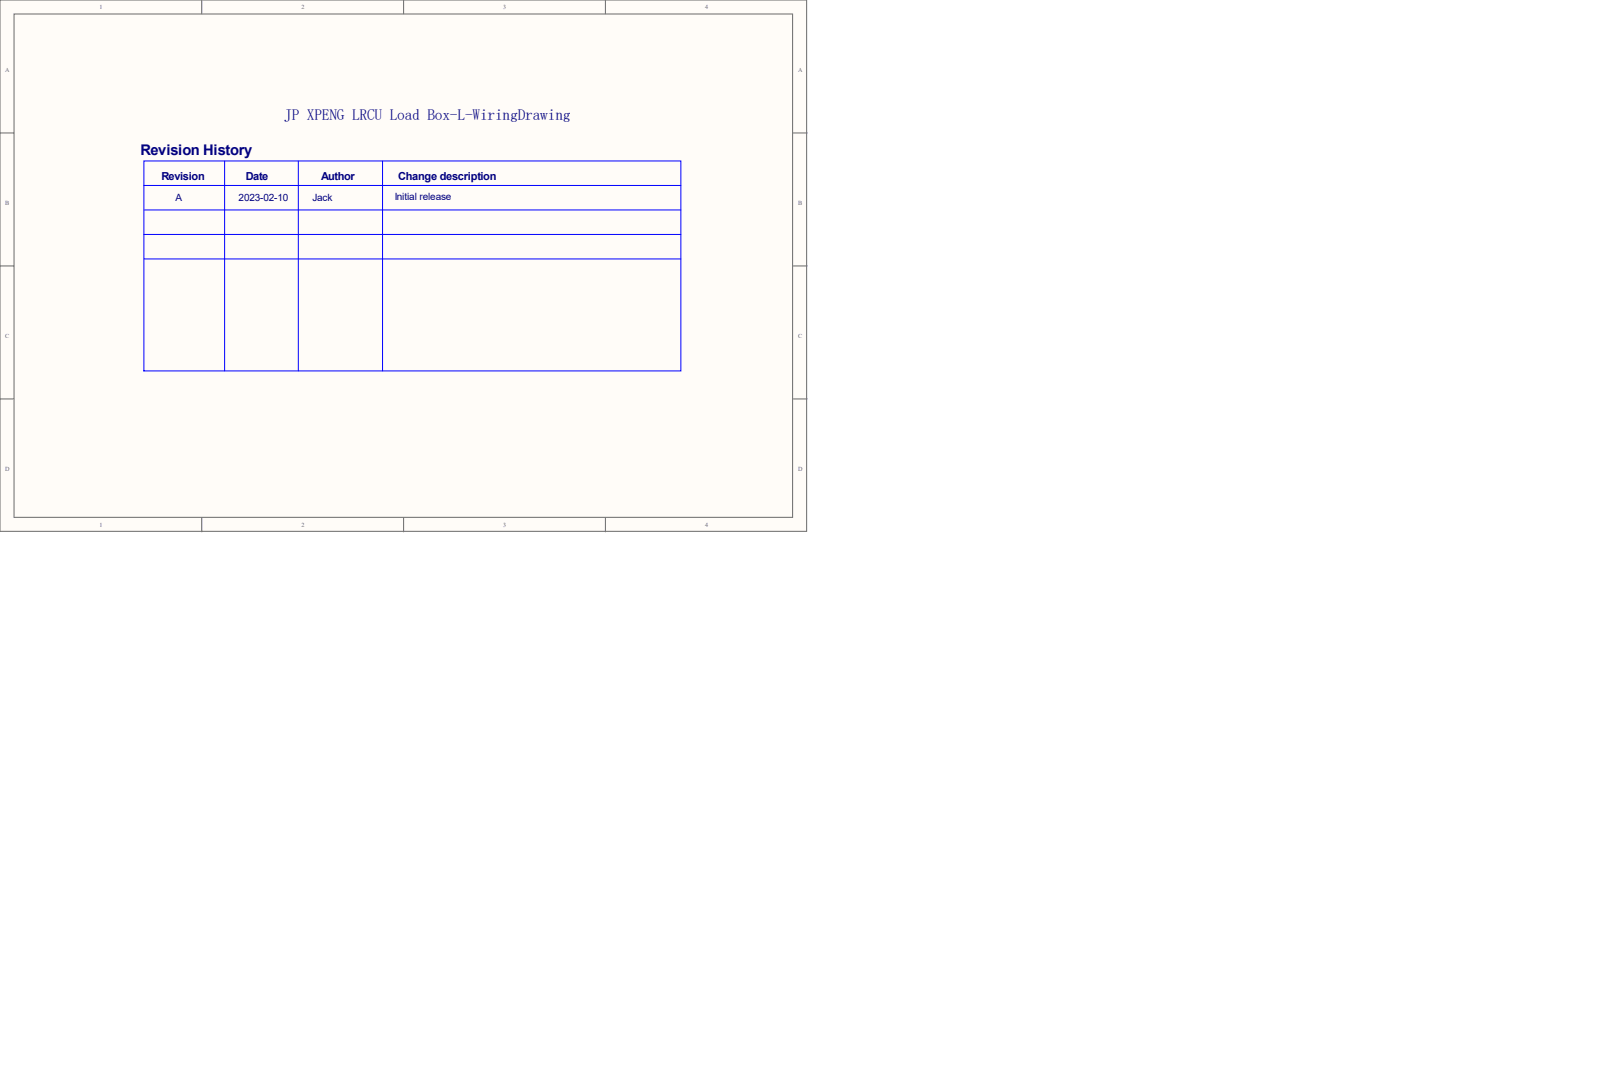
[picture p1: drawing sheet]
<svg xmlns="http://www.w3.org/2000/svg" width="292mm" height="193mm" viewBox="0 0 292 193" stroke-linecap="round" stroke-linejoin="round" font-family="sans-serif">
<defs><g id="words">
<text font-size="2.8" fill="#000080" x="51.4" y="21.7">JP XPENG LRCU Load Box-L-WiringDrawing</text>
<text font-size="2.7" fill="#000080" x="25.4" y="27.9">Revision History</text>
<g font-size="2" fill="#000080">
<text x="29.2" y="32.5">Revision</text>
<text x="44.4" y="32.5">Date</text>
<text x="58" y="32.4">Author</text>
<text x="71.9" y="32.4">Change description</text>
</g>
<g font-size="1.8" fill="#000080">
<text x="31.7" y="36.2">A</text>
<text x="43.1" y="36.2">2023-02-10</text>
<text x="56.4" y="36.2">Jack</text>
<text x="71.3" y="36.1">Initial release</text>
</g>
<g font-size="1.1" fill="#696969">
<text x="18" y="1.7">1</text>
<text x="54.4" y="1.7">2</text>
<text x="90.9" y="1.7">3</text>
<text x="127.4" y="1.7">4</text>
<text x=".9" y="13">A</text>
<text x="144.2" y="13">A</text>
<text x=".9" y="37">B</text>
<text x="144.2" y="37">B</text>
<text x=".9" y="61">C</text>
<text x="144.2" y="61">C</text>
<text x=".9" y="85">D</text>
<text x="144.2" y="85">D</text>
<text x="18" y="95.2">1</text>
<text x="54.4" y="95.2">2</text>
<text x="90.9" y="95.2">3</text>
<text x="127.4" y="95.2">4</text>
</g>
</g></defs>
<g fill="#fffcf8" stroke="#696969" stroke-width=".18">
<path d="M0 0h145.7v95.9h-145.7z"/>
<path d="M2.5 2.5h140.7v90.9h-140.7z"/>
</g>
<path d="M36.5 0v2.5M72.9 0v2.5M109.4 0v2.5M0 24h2.5M143.3 24h2.5M0 48h2.5M143.3 48h2.5M0 72h2.5M143.3 72h2.5M36.5 93.5v2.5M72.9 93.5v2.5M109.4 93.5v2.5" fill="none" stroke="#696969" stroke-width=".18"/>
<path d="M26 29.1h97v37.9h-97zM26 33.5h97M26 37.9h97M40.6 29.1v37.9M53.9 29.1v37.9M69.1 29.1v37.9M26 42.3h97M26 46.7h97" fill="none" stroke="#00f" stroke-width=".18"/>
<use href="#words"/>
</svg>
